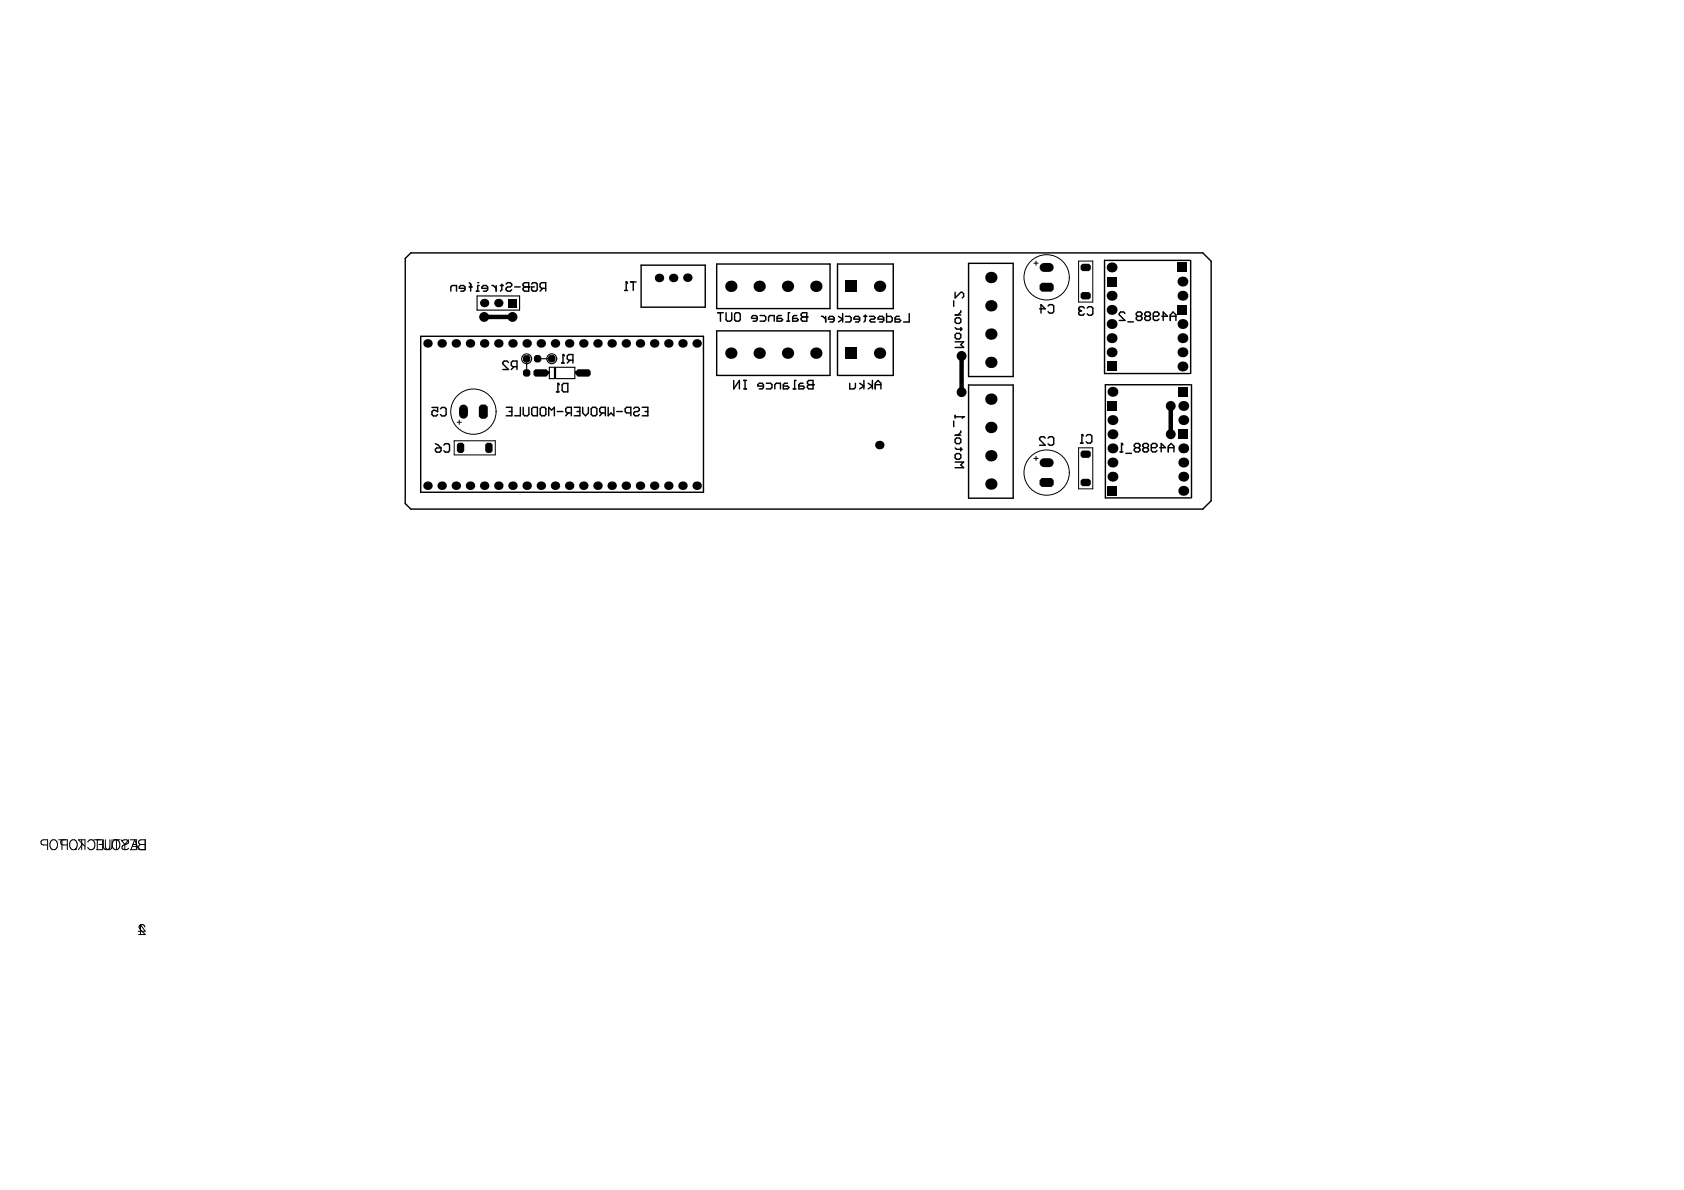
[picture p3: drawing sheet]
<svg xmlns="http://www.w3.org/2000/svg" width="297mm" height="210mm" viewBox="0 0 297 210" stroke-linecap="round" stroke-linejoin="round" font-family="sans-serif">
<g fill="none" stroke="#000" stroke-width=".25">
<path d="M71.5 45.6l1-1h139.7l1.4 1.5v42.2l-1.4 1.5h-139.7l-1-1zM74.2 59.3h49.9v27.5h-49.9zM79.5 51.4v-.8l.3-.2h.7v1M82 50.9h-1v-.3l.3-.2h.5l.2 .2v.5l-.2 .3h-.5M82.8 50.6h.5M82.8 49.9l.2 .2v1.3M84 51.4h.5M84.3 49.9h.1M84.5 50.4h-.2v1M86 50.9h-1v-.3l.3-.2h.5l.2 .2v.5l-.2 .3h-.5M86.8 50.4h.2l.5 .5M87.5 50.4v1"/>
<path d="M88.3 50.4h.5M88.5 50.1v1l-.2 .3M89.3 50.1l.2-.2h.5l.3 .2v.3l-.3 .2h-.5l-.2 .3v.2l.2 .3h.5l.3-.3M90.8 50.6h1M92.3 50.1l.2-.2h.8v1.5h-.8l-.2-.3v-.2l.2-.3-.2-.2zM92.5 50.6h.8M93.3 50.6h.1M93.8 50.1l.2-.2h.5l.3 .2v1l-.3 .3h-.5l-.2-.3v-.5h.5M95.8 50.9l-.5 .5M96.3 50.9h-.8l-.2-.3v-.5l.2-.2h.8v1.5M110.2 51.2h.5M110.5 49.7h.1"/>
<path d="M110.5 49.7v1.5M110.5 49.7l.2 .3M111.2 49.7h1M111.7 49.7v1.5M113.1 46.8h11.3v7.4h-11.3zM126.4 46.6h20v7.8h-20zM126.4 58.4h20v7.8h-20zM126.6 55.2h1M127.1 55.2v1.5M128.1 55.2v1.2l.2 .3h.5l.3-.3v-1.2M129.6 55.4l.2-.2h.5l.3 .2v1l-.3 .3h-.5l-.2-.3zM133.6 56.2h-1v-.3l.2-.2h.5l.3 .2v.5l-.3 .3h-.5"/>
<path d="M134.1 55.7h.7l.3 .2v.5l-.3 .3h-.7M135.6 56.7v-.8l.2-.2h.8v1M137.8 55.7h-.5l-.2 .2v.8h.7l.3-.3-.3-.2h-.7M138.8 56.7h.5M139.3 55.2h-.2v1.5M140.6 55.7h-.5l-.3 .2v.8h.8l.2-.3-.2-.2h-.8M141.3 55.4l.3-.2h.7v1.5h-.7l-.3-.3v-.2l.3-.3-.3-.2zM141.6 55.9h.7M142.3 55.9h.1M144.9 55.8h.2l.5 .5M145.6 55.8v1M147.1 56.3h-1v-.3l.3-.2h.5l.2 .2v.5l-.2 .3h-.5"/>
<path d="M147.7 46.6h9.9v7.8h-9.9zM147.7 58.4h9.9v7.8h-9.9zM147.9 55.8l.7 .5-.7 .5M148.6 55.3v1.5M149.1 55.8h.8l.2 .2v.5l-.2 .3h-.8M151.6 56.3h-1v-.3l.3-.2h.5l.2 .2v.5l-.2 .3h-.5M152.4 55.8h.5M152.6 55.5v1l-.2 .3M153.4 55.8h.7l.3 .2-.3 .3h-.5l-.2 .2 .2 .3h.8M155.9 56.3h-1v-.3l.2-.2h.5l.3 .2v.5l-.3 .3h-.5M156.4 55.3v1.5h.7l.3-.3v-.5l-.3-.2h-.7M158.6 55.8h-.5l-.2 .2v.8h.7l.3-.3-.3-.2h-.7"/>
<path d="M160.4 55.3v1.5h-1M168.2 53.1v1M168.5 51.6v1l1-1h.2l.3 .2v.5l-.3 .3M168.5 56.3l.2-.3h.5l.3 .3v.5l-.3 .2h-.5l-.2-.2zM168.5 59l.2-.2h.5l.3 .2v.5l-.3 .3h-.5l-.2-.3zM168.5 57.8l.2 .2h1M168.5 55.6h1M169.5 54.8v.3l-.5 .5M169.5 57.8v.5M170.8 46.5h7.9v19.9h-7.9zM183.4 54.5h1l-.8-.8v1.5M184.9 54l.2-.3h.5l.3 .3v1l-.3 .2h-.5l-.2-.2"/>
<path d="M190.3 54.6h.1M190.3 54.6l.2 .3M190.5 54.9l-.2 .2v.2l.2 .3h.5l.3-.3M190.5 54.9h.3M191.3 54.4l-.3-.3h-.5l-.2 .3v.2M191.8 54.4l.2-.3h.5l.3 .3v.9l-.3 .3h-.5l-.2-.3M198.4 55.3l-.2-.3h-.5l-.3 .3v.2l1 1h-1M198.9 56.8h1M200.7 55.8h.5M200.7 55.8l-.3 .2v.3l.3 .2h.5l.2-.2v-.3l-.2-.2M200.7 55.8l-.3-.3v-.2l.3-.3h.5l.2 .3v.2l-.2 .3M202.2 55.8h.5"/>
<path d="M202.2 55.8l-.3 .2v.3l.3 .2h.5l.2-.2v-.3l-.2-.2M202.2 55.8l-.3-.3v-.2l.3-.3h.5l.2 .3v.2l-.2 .3M203.4 55.8h.8l.2-.3v-.2l-.2-.3h-.5l-.3 .3v1l.3 .2h.5l.2-.2M204.9 55.8h1l-.7-.8v1.5M206.4 55.8h1M206.4 56.5v-1l.5-.5 .5 .5v1M209.8 45.9h-15v20h15M210 45.9v20M76.2 71.9h1v.7l-.8-.2-.2 .2v.5l.2 .3h.5l.3-.3M76.8 79.3l.2-.3h.8v.5l-.3 .3h-.5l-.2-.3zM76.8 78.3l.5 .2 .5 .5M77.7 72.1l.2-.2h.5l.3 .2v1l-.3 .3h-.5l-.2-.3"/>
<path d="M78.3 78.5l.2-.2h.5l.3 .2v1l-.3 .3h-.5l-.2-.3M89.3 71.8h1v1.5h-1M89.7 63.9l-.3-.2h-.5l-.2 .2v.3l1 1h-1M89.8 72.6h.5M90.7 64.7l-.5 .5M91.2 64.7h-.8l-.2-.3v-.5l.2-.2h.8v1.5M91.8 71.8v1.5h-1M92.3 71.8v1.3l.2 .2h.5l.3-.2v-1.3M93.8 72.1l.2-.3h.8v1.5h-.8l-.2-.2zM95.3 72.1l.2-.3h.5l.3 .3v1l-.3 .2h-.5l-.2-.2zM96.8 73.3v-1.5l.5 .5 .5-.5v1.5M98.2 69.1h.5"/>
<path d="M98.3 72.6h1M98.4 67.6h.1M98.4 67.6v1.5M98.4 67.6l.3 .3M99.1 64h.5M99.2 67.9l.2-.3h.8v1.5h-.8l-.2-.2zM99.3 62.5h.1M99.3 62.5l.3 .3M99.3 62.5v1.5M100.3 72.8l-.5 .5M100.6 63.5l-.5 .5M100.8 72.8h-.8l-.2-.2v-.5l.2-.3h.8v1.5"/>
<path d="M101.1 63.5h-.8l-.2-.2v-.5l.2-.3h.8v1.5M101.3 71.8h1v1.5h-1M101.8 72.6h.5M102.8 71.8v1l.5 .5 .5-.5v-1M104.3 72.1l.2-.3h.5l.3 .3v1l-.3 .2h-.5l-.2-.2zM106.3 72.8l-.5 .5M106.8 72.8h-.8l-.2-.2v-.5l.2-.3h.8v1.5M107.3 71.8v1.5l.5-.5 .5 .5v-1.5M108.8 72.6h1M111.3 72.8h-.8l-.2-.2v-.5l.2-.3h.8v1.5M111.8 72.1l.2-.3h.5l.3 .3v.2l-.3 .3h-.5l-.2 .2v.3l.2 .2h.5l.3-.2M113.3 71.8h1v1.5h-1"/>
<path d="M113.8 72.6h.5M129.4 67.1v1.5l1-1.5v1.5M131.2 68.6h.5M131.2 67.1h.5M131.4 67.1v1.5M134.7 68.1h-1v-.2l.2-.3h.5l.3 .3v.5l-.3 .2h-.5M135.2 67.6h.7l.3 .3v.5l-.3 .2h-.7M136.7 68.6v-.7l.2-.3h.8v1M138.9 67.6h-.5l-.2 .3v.7h.7l.3-.2-.3-.3h-.7M139.9 68.6h.5M140.4 67.1h-.2v1.5M141.7 67.6h-.5l-.3 .3v.7h.8l.2-.2-.2-.3h-.8"/>
<path d="M142.4 67.4l.3-.3h.7v1.5h-.7l-.3-.2v-.3l.3-.2-.3-.3zM142.7 67.9h.7M143.4 67.9h.1M149.9 67.6v1h.7l.3-.2v-.8M151.6 67.6l.8 .5-.8 .5M152.4 67.1v1.5M153.1 67.6l.8 .5-.8 .5M153.9 67.1v1.5M154.4 67.9h1M154.4 68.6v-1l.5-.5 .5 .5v1M168.2 74.3v1M168.5 60.3h1.5l-.5 .5 .5 .5h-1.5"/>
<path d="M168.5 73.3v.5M168.5 77.5l.2-.2h.5l.3 .2v.5l-.3 .3h-.5l-.2-.3zM168.5 79l.2 .3h1M168.5 76.8h1M168.5 73.5h1.5M169.5 76v.3l-.5 .5M169.5 79v.5M170 73.5h.1M170 73.5l-.3 .3M170.8 67.9h7.9v20h-7.9zM184.4 77.3l-.3-.3h-.5l-.2 .3v.2l1 1h-1M184.9 77.3l.2-.3h.5l.3 .3v1l-.3 .2h-.5l-.2-.2"/>
<path d="M190.6 78.2h.5M190.8 76.7h.1M190.8 76.7v1.5M190.8 76.7l.3 .2M191.6 76.9l.2-.2h.5l.3 .2v1l-.3 .3h-.5l-.2-.3M197.6 79.7h.5M197.8 78.2h.1M197.8 78.2v1.5M197.8 78.2l.3 .3M198.6 80h1M200.3 79h.5M200.3 79l-.2 .2v.3l.2 .2h.5l.3-.2v-.3l-.3-.2"/>
<path d="M200.3 79l-.2-.3v-.2l.2-.3h.5l.3 .3v.2l-.3 .3M201.8 79h.5M201.8 79l-.2 .2v.3l.2 .2h.5l.3-.2v-.3l-.3-.2M201.8 79l-.2-.3v-.2l.2-.3h.5l.3 .3v.2l-.3 .3M203.1 79h.7l.3-.3v-.2l-.3-.3h-.5l-.2 .3v1l.2 .2h.5l.3-.2M204.6 79h1l-.8-.8v1.5M206.1 79.7v-1l.5-.5 .5 .5v1M206.1 79h1M210 67.9h-15v19.9h15M210.2 67.9v19.9M168.5 80.3l.2-.3h.5l.3 .3v.5l-.3 .2h-.5l-.2-.2zM168.5 81.5h1.5l-.5 .5 .5 .5h-1.5"/>
</g>
<path d="M85.4 55.9h5M169.6 62.8v6.4M206.5 71.6v5" fill="none" stroke="#000" stroke-width=".79"/>
<g fill="none" stroke="#000" stroke-width=".18">
<path d="M182.4 46.4h.7M182.7 46v.8M190.3 46h2.5v7.3h-2.5zM80.1 77.7h7.3v2.5h-7.3zM80.6 74.5h.8M81 74.1v.8M190.3 79h2.5v7.2h-2.5zM182.4 80.9h.7M182.7 80.5v.7M8.4 149h-.8a.46 .46 0 0 1-.4-.4 .46 .46 0 0 1 .4-.5h.8v1.8M9 148.4a.65 .65 0 0 1 .7-.3 .65 .65 0 0 1 .4 .7 .77 .77 0 0 1-.1 .8 .77 .77 0 0 1-.9 .2 1.08 1.08 0 0 1-.1-1.4zM10.3 148.1h1.6v1.8"/>
<path d="M10.9 148.1v1.8M11.1 148.1a.46 .46 0 0 0-.4 .5 .46 .46 0 0 0 .4 .4h.8M12.5 148.4a.65 .65 0 0 1 .7-.3 .65 .65 0 0 1 .4 .7 .76 .76 0 0 1-.2 .8 .76 .76 0 0 1-.8 .2 1.08 1.08 0 0 1-.1-1.4zM13.3 149.8h.1zM14.4 148.1v1.8M14.6 148.9l-.8 1M15 149.3l-1.2-1.2h1.2v1.8M15.5 148.5a.64 .64 0 0 1 .7-.4 .64 .64 0 0 1 .5 .7 .76 .76 0 0 1-.1 .8 .76 .76 0 0 1-.9 .2l-.2-.3M16.6 148.1h1.5v1.8h-1.1M17.2 148.1v1.8M17.4 149h.7M18.2 148.1v1.3a.59 .59 0 0 0 .6 .5 .59 .59 0 0 0 .6-.5v-1.3"/>
<path d="M18.6 148.1v1.3a.59 .59 0 0 0 .6 .5 .59 .59 0 0 0 .6-.5v-1.3M20 148.1h1.1M20.3 148.1a.92 .92 0 0 0-.5 1 .92 .92 0 0 0 .8 .8 .99 .99 0 0 0 0-1.8M20.5 148.1v1.8M21.4 148.1l.6 .9M21.5 148.4a.66 .66 0 0 1 .7-.3 .66 .66 0 0 1 .5 .4l-.2 .3-.6 .2a.42 .42 0 0 0-.4 .4 .42 .42 0 0 0 .2 .4 .8 .8 0 0 0 1-.2M22 149v.9M22.7 148.1l-.7 .9M23 148.1h1.1v1.8h-1.1M23.1 149.9l.7-1.8 .6 1.8M23.3 149.3h.9M23.4 149h.7"/>
<path d="M24.9 149l-.4-.2v-.5l.4-.2h.7v1.8h-1M24.9 149a.46 .46 0 0 0-.5 .4 .46 .46 0 0 0 .5 .5M24.9 149h.7M24.4 164.3h1.2l-.8-1.2v1.7M25.5 163.5v-.2l-.3-.2h-.3l-.3 .2a.54 .54 0 0 0 .2 .7l.8 .8h-1.1"/>
<circle cx="184.6" cy="48.9" r="4"/>
<circle cx="83.5" cy="72.6" r="4"/>
<circle cx="184.6" cy="83.4" r="4"/>
</g>
<g fill="#000">
<circle cx="85.4" cy="53.5" r=".74"/>
<circle cx="85.4" cy="55.9" r=".87"/>
<circle cx="87.9" cy="53.5" r=".74"/>
<circle cx="90.4" cy="55.9" r=".87"/>
<circle cx="116.2" cy="49" r=".75"/>
<circle cx="118.7" cy="49" r=".75"/>
<circle cx="121.2" cy="49" r=".75"/>
<circle cx="128.9" cy="50.5" r="1"/>
<circle cx="133.9" cy="50.5" r="1"/>
<circle cx="138.9" cy="50.5" r="1"/>
<circle cx="143.9" cy="50.5" r="1"/>
<circle cx="155.1" cy="50.5" r="1"/>
<circle cx="174.8" cy="53.9" r="1"/>
<circle cx="174.8" cy="48.9" r="1"/>
<circle cx="174.8" cy="58.9" r="1"/>
<circle cx="196.1" cy="59.6" r=".88"/>
<circle cx="196.1" cy="54.7" r=".88"/>
<circle cx="196.1" cy="57.2" r=".88"/>
<circle cx="196.1" cy="52.2" r=".88"/>
<circle cx="196.1" cy="47.2" r=".88"/>
<circle cx="208.6" cy="59.6" r=".88"/>
<circle cx="208.6" cy="57.2" r=".88"/>
<circle cx="208.6" cy="52.2" r=".88"/>
<circle cx="208.6" cy="49.7" r=".88"/>
<circle cx="75.4" cy="60.6" r=".75"/>
<circle cx="77.9" cy="60.6" r=".75"/>
<circle cx="80.4" cy="60.6" r=".75"/>
<circle cx="82.9" cy="60.6" r=".75"/>
<circle cx="85.4" cy="60.6" r=".75"/>
<circle cx="87.9" cy="60.6" r=".75"/>
<circle cx="90.4" cy="60.6" r=".75"/>
<circle cx="92.9" cy="60.6" r=".75"/>
<circle cx="95.4" cy="60.6" r=".75"/>
<circle cx="97.9" cy="60.6" r=".75"/>
<circle cx="100.4" cy="60.6" r=".75"/>
<circle cx="102.9" cy="60.6" r=".75"/>
<circle cx="105.4" cy="60.6" r=".75"/>
<circle cx="107.9" cy="60.6" r=".75"/>
<circle cx="110.4" cy="60.6" r=".75"/>
<circle cx="112.9" cy="60.6" r=".75"/>
<circle cx="115.4" cy="60.6" r=".75"/>
<circle cx="117.9" cy="60.6" r=".75"/>
<circle cx="120.4" cy="60.6" r=".75"/>
<circle cx="122.9" cy="60.6" r=".75"/>
<circle cx="128.9" cy="62.3" r="1"/>
<circle cx="133.9" cy="62.3" r="1"/>
<circle cx="138.9" cy="62.3" r="1"/>
<circle cx="143.9" cy="62.3" r="1"/>
<circle cx="155.1" cy="78.5" r=".75"/>
<circle cx="155.1" cy="62.3" r="1"/>
<circle cx="169.6" cy="62.8" r=".87"/>
<circle cx="169.6" cy="69.2" r=".87"/>
<circle cx="174.8" cy="75.4" r="1"/>
<circle cx="174.8" cy="63.9" r="1"/>
<circle cx="174.8" cy="70.4" r="1"/>
<circle cx="196.1" cy="62.1" r=".88"/>
<circle cx="196.2" cy="79.1" r=".88"/>
<circle cx="196.2" cy="76.6" r=".88"/>
<circle cx="196.2" cy="69.1" r=".88"/>
<circle cx="196.2" cy="74.1" r=".88"/>
<circle cx="206.5" cy="71.6" r=".87"/>
<circle cx="206.5" cy="76.6" r=".87"/>
<circle cx="208.6" cy="64.6" r=".88"/>
<circle cx="208.6" cy="62.1" r=".88"/>
<circle cx="208.7" cy="79.1" r=".88"/>
<circle cx="208.7" cy="74.1" r=".88"/>
<circle cx="208.7" cy="71.6" r=".88"/>
<circle cx="75.4" cy="85.7" r=".75"/>
<circle cx="77.9" cy="85.7" r=".75"/>
<circle cx="80.4" cy="85.7" r=".75"/>
<circle cx="82.9" cy="85.7" r=".75"/>
<circle cx="85.4" cy="85.7" r=".75"/>
<circle cx="87.9" cy="85.7" r=".75"/>
<circle cx="90.4" cy="85.7" r=".75"/>
<circle cx="92.9" cy="85.7" r=".75"/>
<circle cx="95.4" cy="85.7" r=".75"/>
<circle cx="97.9" cy="85.7" r=".75"/>
<circle cx="100.4" cy="85.7" r=".75"/>
<circle cx="102.9" cy="85.7" r=".75"/>
<circle cx="105.4" cy="85.7" r=".75"/>
<circle cx="107.9" cy="85.7" r=".75"/>
<circle cx="110.4" cy="85.7" r=".75"/>
<circle cx="112.9" cy="85.7" r=".75"/>
<circle cx="115.4" cy="85.7" r=".75"/>
<circle cx="117.9" cy="85.7" r=".75"/>
<circle cx="120.4" cy="85.7" r=".75"/>
<circle cx="122.9" cy="85.7" r=".75"/>
<circle cx="174.8" cy="85.4" r="1"/>
<circle cx="174.8" cy="80.4" r="1"/>
<circle cx="196.2" cy="84.1" r=".88"/>
<circle cx="196.2" cy="81.6" r=".88"/>
<circle cx="208.7" cy="84.1" r=".88"/>
<circle cx="208.7" cy="81.6" r=".88"/>
<circle cx="208.7" cy="86.6" r=".88"/>
</g>
<g fill="#000">
<path d="M89.7 52.7h1.4v1.5h-1.4z" fill-rule="evenodd"/>
<path d="M149.1 49.5h2v2h-2z" fill-rule="evenodd"/>
<path d="M183.4 50.3l.4-.4h1.7l.4 .4v.8l-.4 .4h-1.7l-.4-.4z" fill-rule="evenodd"/>
<path d="M190.6 51.8l.3-.3h1.2l.3 .3v.7l-.3 .3h-1.2l-.3-.3z" fill-rule="evenodd"/>
<path d="M190.6 46.8l.3-.3h1.2l.3 .3v.7l-.3 .3h-1.2l-.3-.3z" fill-rule="evenodd"/>
<path d="M195.2 48.8h1.8v1.7h-1.8z" fill-rule="evenodd"/>
<path d="M207.7 53.8h1.7v1.7h-1.7z" fill-rule="evenodd"/>
<path d="M207.7 46.3h1.7v1.7h-1.7z" fill-rule="evenodd"/>
<path d="M80.6 78.4l.3-.3h.7l.3 .3v1.2l-.3 .3h-.7l-.3-.3z" fill-rule="evenodd"/>
<path d="M84.5 71.8l.4-.4h.7l.4 .4v1.7l-.4 .4h-.7l-.4-.4z" fill-rule="evenodd"/>
<path d="M85.6 78.4l.3-.3h.7l.3 .3v1.2l-.3 .3h-.7l-.3-.3z" fill-rule="evenodd"/>
<path d="M92.2 65.5l.4-.4h.6l.3 .4v.6l-.3 .3h-.6l-.4-.3z" fill-rule="evenodd"/>
<path d="M92.2 63l.4-.4h.6l.3 .4v.6l-.3 .3h-.6l-.4-.3z" fill-rule="evenodd"/>
<path d="M94.1 65.5l.3-.4h2l.3 .4v.6l-.3 .3h-2l-.3-.3z" fill-rule="evenodd"/>
<path d="M94.2 63l.3-.4h.7l.3 .4v.6l-.3 .3h-.7l-.3-.3z" fill-rule="evenodd"/>
<path d="M96.7 63l.3-.4h.7l.3 .4v.6l-.3 .3h-.7l-.3-.3z" fill-rule="evenodd"/>
<path d="M95.4 65.5h1.5v.5h-1.5z" fill-rule="evenodd"/>
<path d="M101.6 65.5l.3-.4h2l.3 .4v.6l-.3 .3h-2l-.3-.3z" fill-rule="evenodd"/>
<path d="M101.4 65.5h1.5v.5h-1.5z" fill-rule="evenodd"/>
<path d="M149.1 61.3h2v2h-2z" fill-rule="evenodd"/>
<path d="M195.2 63.8h1.8v1.7h-1.8z" fill-rule="evenodd"/>
<path d="M195.4 70.7h1.7v1.8h-1.7z" fill-rule="evenodd"/>
<path d="M207.8 75.7h1.8v1.8h-1.8z" fill-rule="evenodd"/>
<path d="M207.8 68.2h1.8v1.8h-1.8z" fill-rule="evenodd"/>
<path d="M183.4 84.7l.4-.4h1.7l.4 .4v.8l-.4 .4h-1.7l-.4-.4z" fill-rule="evenodd"/>
<path d="M190.6 84.8l.3-.3h1.2l.3 .3v.6l-.3 .4h-1.2l-.3-.4z" fill-rule="evenodd"/>
<path d="M190.6 79.8l.3-.3h1.2l.3 .3v.6l-.3 .4h-1.2l-.3-.4z" fill-rule="evenodd"/>
<path d="M195.4 85.7h1.7v1.8h-1.7z" fill-rule="evenodd"/>
</g>
<path d="M184.2 47.2h.9M81.8 72.1v1M184.2 81.6h.9" fill="none" stroke="#000" stroke-width="1.6"/>
<g fill="none" stroke="#000" stroke-width=".2">
<path d="M84.2 52.2h7.4v2.5h-7.4zM92.9 63.3v2.5M94.8 63.3h2.5M96.9 64.8h4.5v2h-4.5z"/>
<circle cx="92.9" cy="63.3" r=".87"/>
<circle cx="97.3" cy="63.3" r=".87"/>
</g>
<path d="M97.9 64.9v1.8" fill="none" stroke="#000" stroke-width=".39"/>
</svg>
